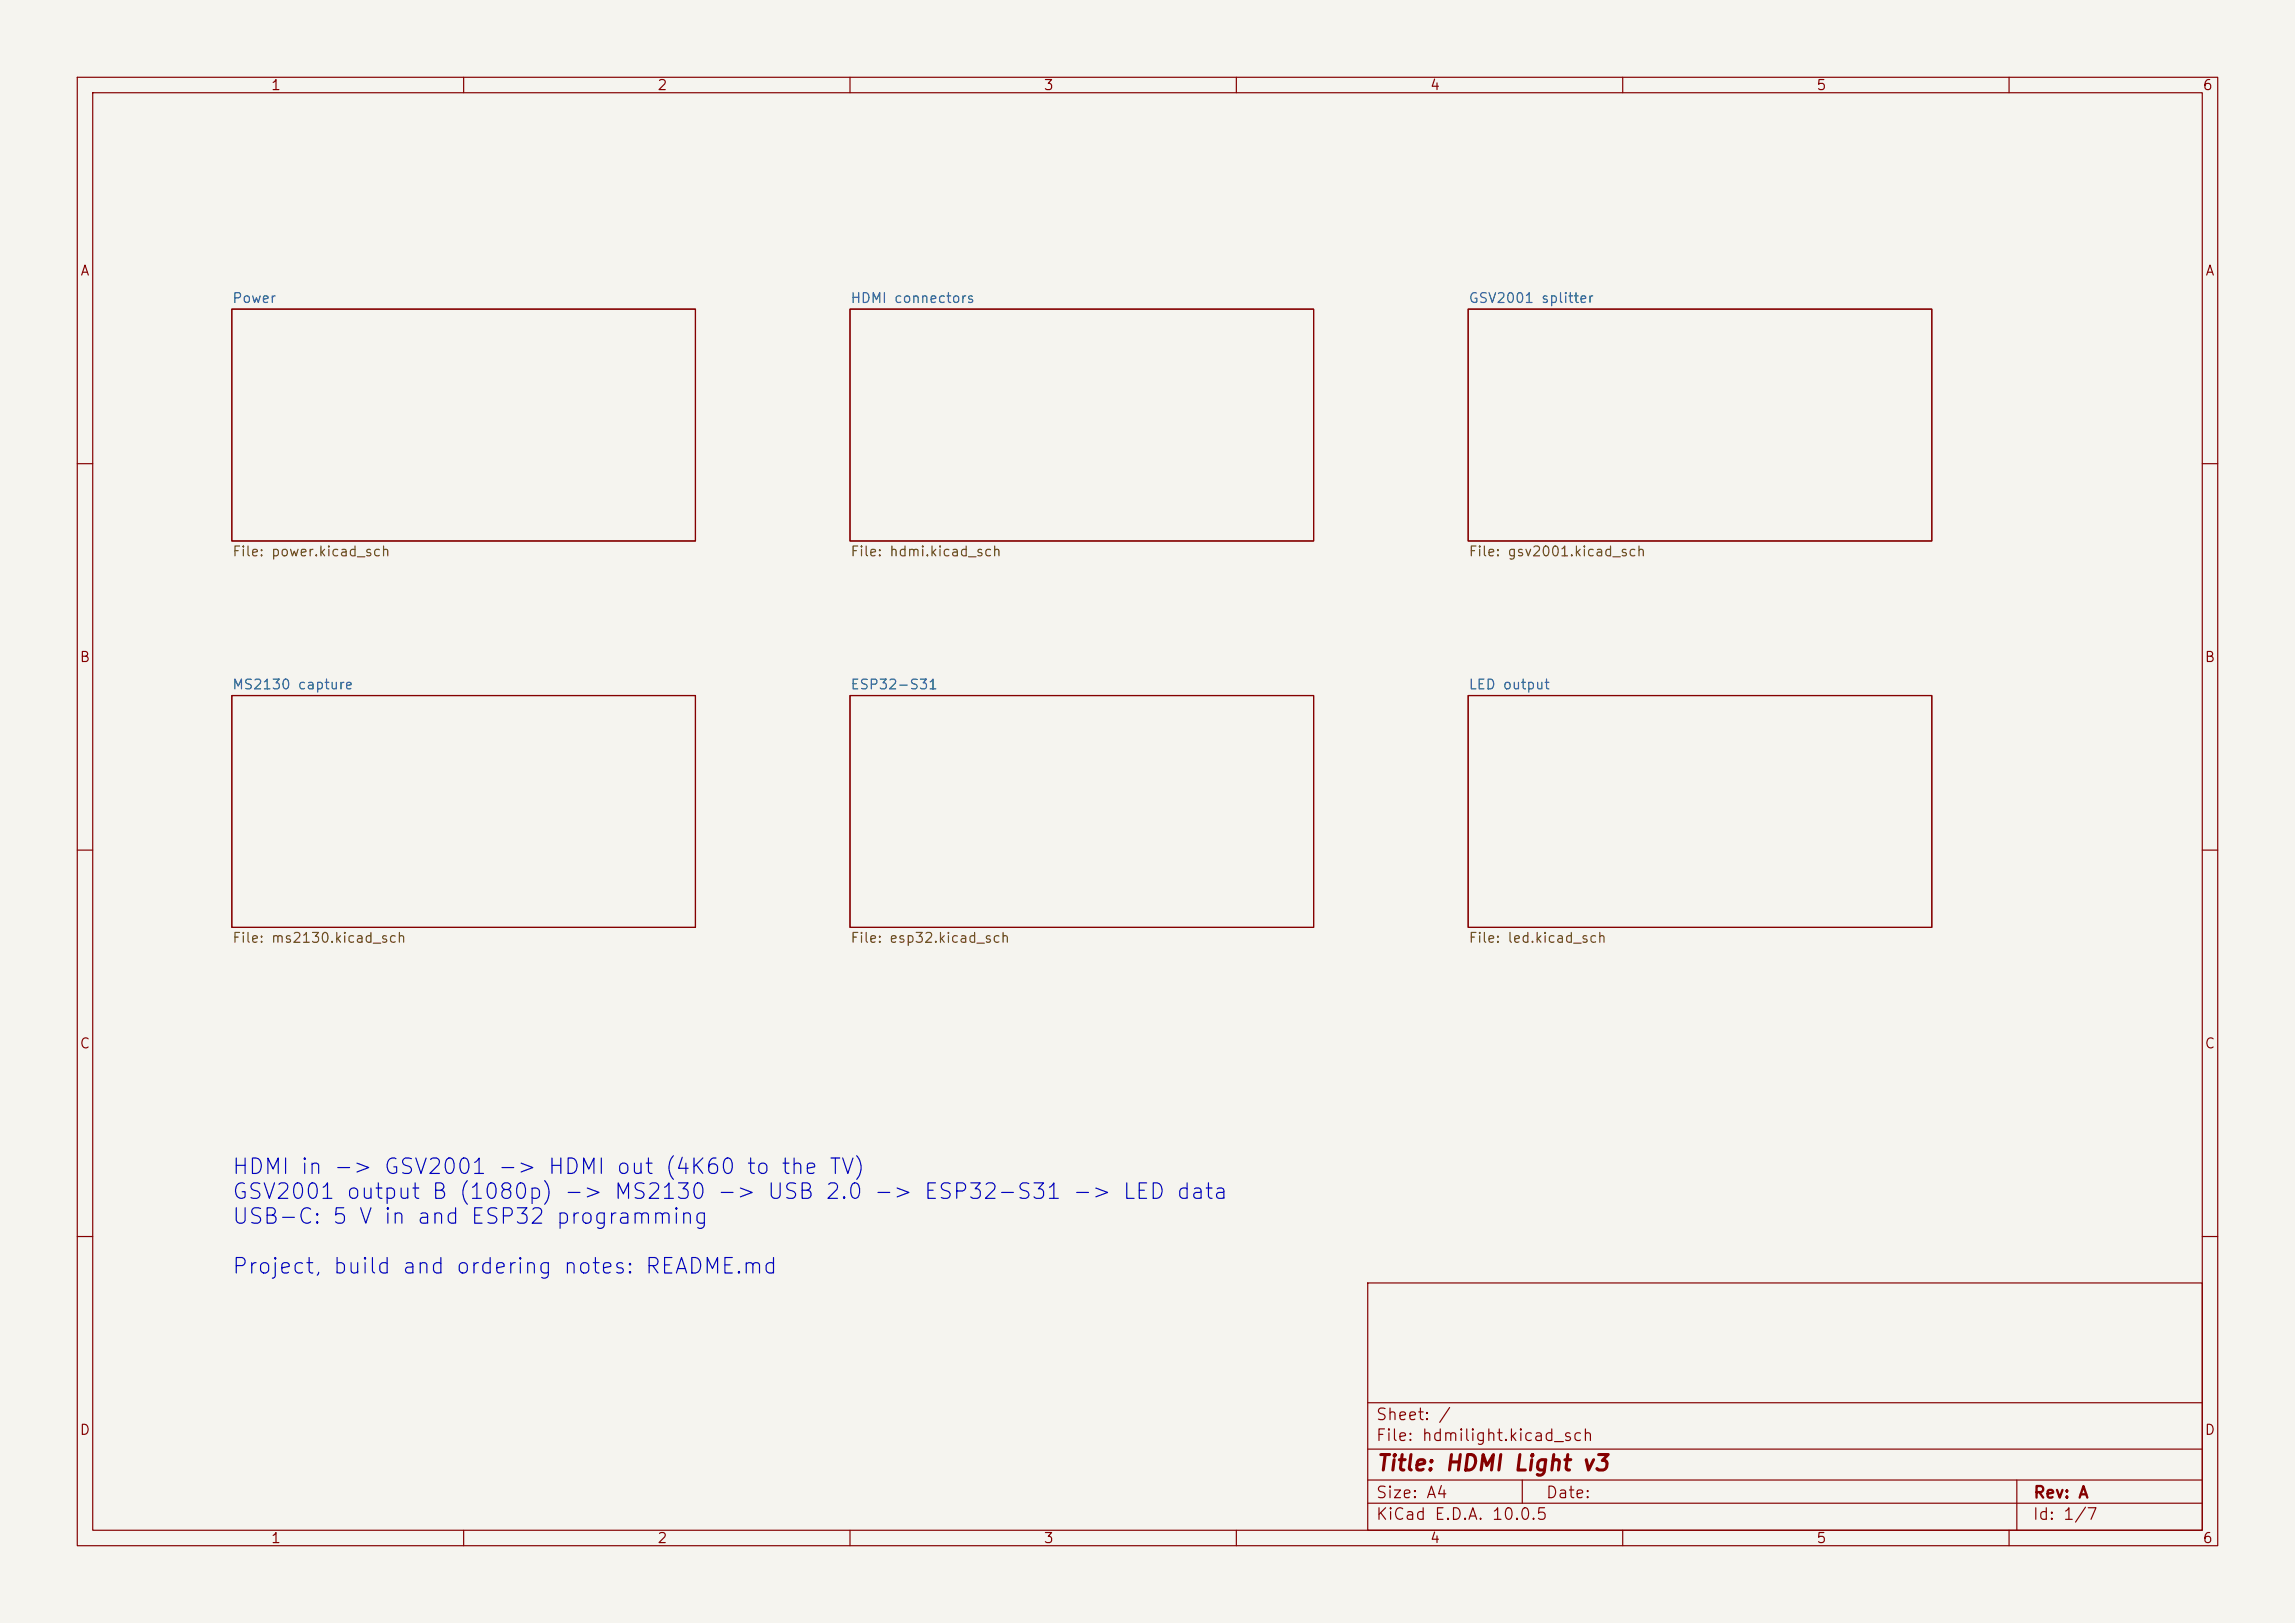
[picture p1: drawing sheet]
<svg xmlns="http://www.w3.org/2000/svg" width="297mm" height="210mm" viewBox="0 0 297 210" stroke-linecap="round" stroke-linejoin="round" font-family="sans-serif">
<defs><g id="words">
<g font-size="2" fill="#0000c2">
<text x="29.9" y="152.4">HDMI in -&gt; GSV2001 -&gt; HDMI out (4K60 to the TV)</text>
<text x="29.9" y="155.7">GSV2001 output B (1080p) -&gt; MS2130 -&gt; USB 2.0 -&gt; ESP32-S31 -&gt; LED data</text>
<text x="29.9" y="158.9">USB-C: 5 V in and ESP32 programming</text>
<text x="29.9" y="165.3">Project, build and ordering notes: README.md</text>
</g>
<text font-size="2" fill="#840000" x="178" y="190.8">Title: HDMI Light v3</text>
<g font-size="1.5" fill="#840000">
<text x="178" y="184.1">Sheet: /</text>
<text x="178" y="186.8">File: hdmilight.kicad_sch</text>
<text x="178" y="197">KiCad E.D.A. 10.0.5</text>
<text x="178" y="194.2">Size: A4</text>
<text x="200" y="194.2">Date:</text>
<text x="263" y="197">Id: 1/7</text>
<text x="263" y="194.2">Rev: A</text>
</g>
<g font-size="1.3" fill="#840000">
<text x="35" y="12">1</text>
<text x="85" y="12">2</text>
<text x="135" y="12">3</text>
<text x="185" y="12">4</text>
<text x="235" y="12">5</text>
<text x="285" y="12">6</text>
<text x="10.3" y="36">A</text>
<text x="285.3" y="36">A</text>
<text x="10.2" y="86">B</text>
<text x="285.2" y="86">B</text>
<text x="10.2" y="136">C</text>
<text x="285.2" y="136">C</text>
<text x="10.2" y="186">D</text>
<text x="285.2" y="186">D</text>
<text x="35" y="200">1</text>
<text x="85" y="200">2</text>
<text x="135" y="200">3</text>
<text x="185" y="200">4</text>
<text x="235" y="200">5</text>
<text x="285" y="200">6</text>
</g>
<g font-size="1.3" fill="#006464">
<text x="30" y="39.5">Power</text>
<text x="110" y="39.5">HDMI connectors</text>
<text x="190" y="39.5">GSV2001 splitter</text>
<text x="30" y="89.5">MS2130 capture</text>
<text x="110" y="89.5">ESP32-S31</text>
<text x="190" y="89.5">LED output</text>
</g>
<g font-size="1.3" fill="#725600">
<text x="30" y="72.3">File: power.kicad_sch</text>
<text x="110" y="72.3">File: hdmi.kicad_sch</text>
<text x="190" y="72.3">File: gsv2001.kicad_sch</text>
<text x="30" y="122.3">File: ms2130.kicad_sch</text>
<text x="110" y="122.3">File: esp32.kicad_sch</text>
<text x="190" y="122.3">File: led.kicad_sch</text>
</g>
</g></defs>
<path d="M0 0h297v210h-297z" fill="#f5f4ef" stroke="#f5f4ef" stroke-width=".13"/>
<g fill="none" stroke="#840000" stroke-width=".15">
<path d="M10 10h277v190h-277zM12 12h273v186h-273zM60 10v2M110 10v2M160 10v2M210 10v2M260 10v2M30 40h60v30h-60zM110 40h60v30h-60zM190 40h60v30h-60zM10 60h2M285 60h2"/>
<path d="M30 90h60v30h-60zM110 90h60v30h-60zM190 90h60v30h-60zM10 110h2M285 110h2M10 160h2M177 166h108v32h-108zM285 160h2M60 198v2M110 198v2M160 198v2M177 194.5h108"/>
<path d="M177 191.5h108M177 187.5h108M177 181.5h108M197 191.5v3M210 198v2M260 198v2M261 191.5v6.5"/>
</g>
<use href="#words"/>
</svg>
